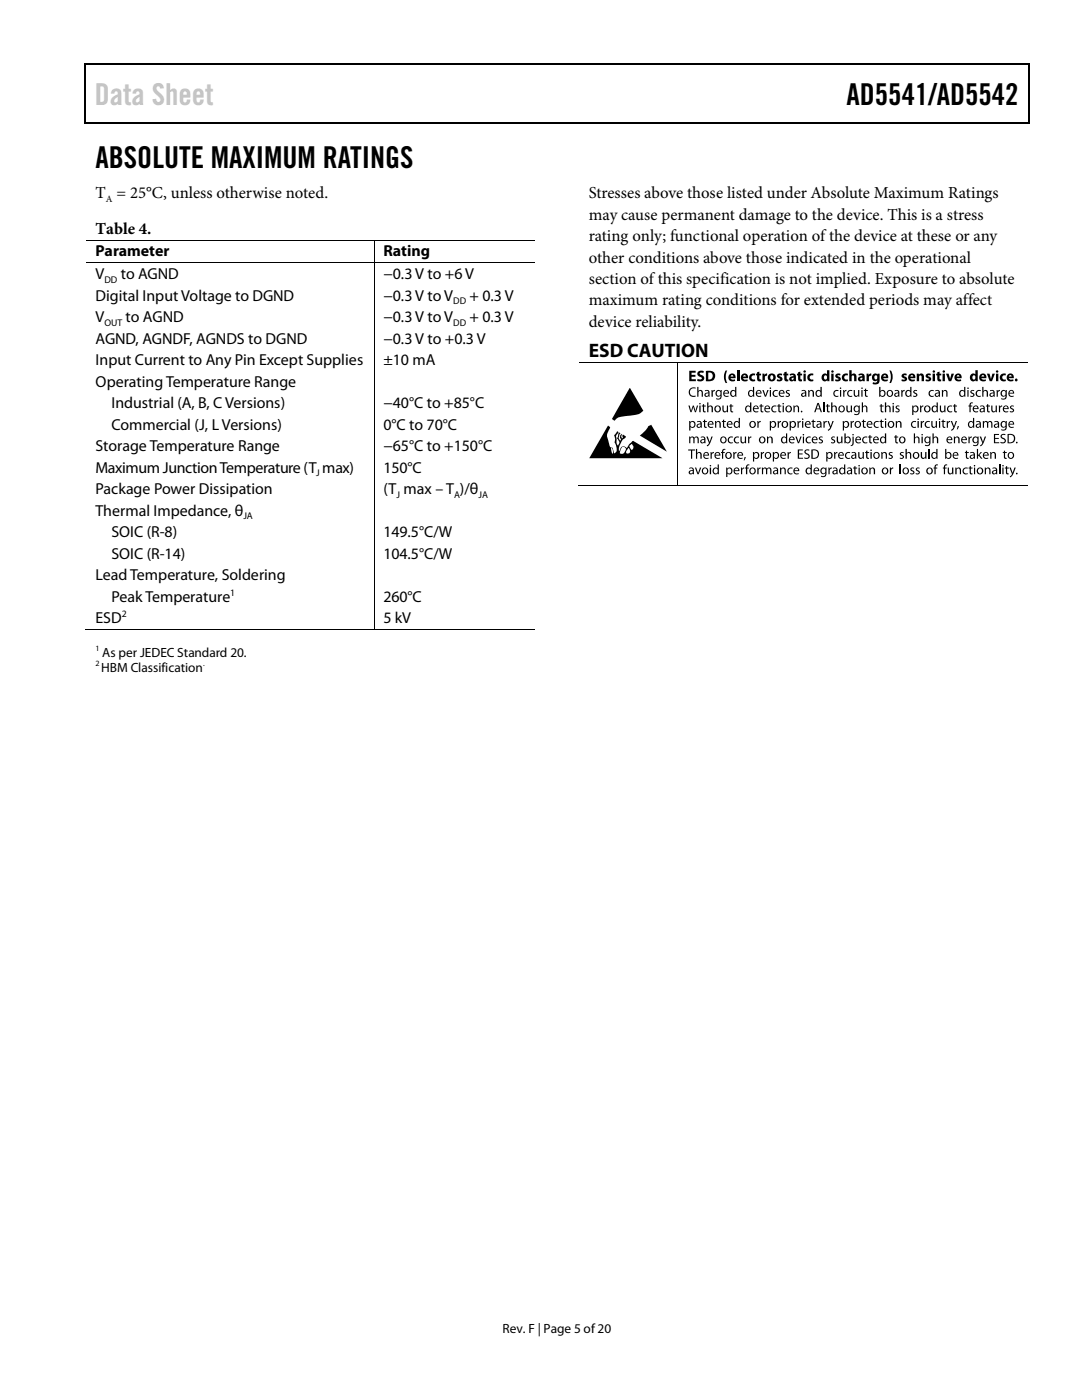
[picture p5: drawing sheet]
<svg xmlns="http://www.w3.org/2000/svg" width="216mm" height="279mm" viewBox="0 0 216 279" stroke-linecap="round" stroke-linejoin="round" font-family="sans-serif">
<defs><g id="words">
<text font-size="6" fill="#c1c1c1" x="18.9" y="20.9">Data Sheet</text>
<g font-size="6">
<text x="168.9" y="20.9">AD5541/AD5542</text>
<text x="19" y="33.6">ABSOLUTE MAXIMUM RATINGS</text>
</g>
<text font-size="3.9" x="117.5" y="71.3">ESD CAUTION</text>
<g font-size="3.3">
<text x="19" y="39.5">T = 25°C, unless otherwise noted.</text>
<text x="117.5" y="39.5">Stresses above those listed under Absolute Maximum Ratings</text>
<text x="19.1" y="46.7">Table 4.</text>
<text x="117.5" y="43.8">may cause permanent damage to the device. This is a stress</text>
<text x="117.5" y="48.1">rating only; functional operation of the device at these or any</text>
<text x="117.5" y="52.4">other conditions above those indicated in the operational</text>
<text x="117.5" y="56.7">section of this specification is not implied. Exposure to absolute</text>
<text x="117.5" y="61">maximum rating conditions for extended periods may affect</text>
<text x="117.5" y="65.2">device reliability.</text>
</g>
<g font-size="3.2">
<text x="19" y="51.2">Parameter</text>
<text x="76.5" y="51.2">Rating</text>
<text x="19" y="55.7">V</text>
<text x="19" y="60">Digital Input Voltage to DGND</text>
<text x="24.1" y="55.7">to AGND</text>
<text x="76.5" y="55.7">−0.3 V to +6 V</text>
<text x="76.5" y="60">−0.3 V to V</text>
<text x="93.7" y="60">+ 0.3 V</text>
<text x="19" y="64.3">V</text>
<text x="25.1" y="64.3">to AGND</text>
<text x="76.5" y="64.3">−0.3 V to V</text>
<text x="93.7" y="64.3">+ 0.3 V</text>
<text x="19" y="68.6">AGND, AGNDF, AGNDS to DGND</text>
<text x="76.5" y="68.6">−0.3 V to +0.3 V</text>
<text x="19" y="72.9">Input Current to Any Pin Except Supplies</text>
<text x="19" y="77.2">Operating Temperature Range</text>
<text x="76.5" y="72.9">±10 mA</text>
<text x="22.2" y="81.4">Industrial (A, B, C Versions)</text>
<text x="76.5" y="81.4">−40°C to +85°C</text>
<text x="22.2" y="85.8">Commercial (J, L Versions)</text>
<text x="76.5" y="85.8">0°C to 70°C</text>
<text x="19" y="90">Storage Temperature Range</text>
<text x="19" y="94.4">Maximum Junction Temperature (T max)</text>
<text x="76.5" y="94.4">150°C</text>
<text x="76.5" y="90">−65°C to +150°C</text>
<text x="19" y="98.6">Package Power Dissipation</text>
<text x="76.5" y="98.6">(T max – T )/θ</text>
<text x="19" y="103">Thermal Impedance, θ</text>
<text x="22.2" y="107.2">SOIC (R-8)</text>
<text x="76.5" y="107.2">149.5°C/W</text>
<text x="22.2" y="111.5">SOIC (R-14)</text>
<text x="76.5" y="111.5">104.5°C/W</text>
<text x="19" y="115.8">Lead Temperature, Soldering</text>
<text x="19" y="124.4">ESD</text>
<text x="22.2" y="120.1">Peak Temperature</text>
<text x="76.5" y="124.4">5 kV</text>
<text x="76.5" y="120.1">260°C</text>
</g>
<g font-size="2.7">
<text x="20.4" y="131">As per JEDEC Standard 20.</text>
<text x="20.2" y="134">HBM Classification</text>
<text x="100.3" y="266">Rev. F | Page 5 of20</text>
</g>
<g font-size="1.9">
<text x="21.1" y="40.3">A</text>
<text x="20.8" y="56.4">DD</text>
<text x="20.8" y="65">OUT</text>
<text x="90.4" y="60.7">DD</text>
<text x="90.4" y="65">DD</text>
<text x="63.1" y="95.1">J</text>
<text x="79.1" y="99.4">J</text>
<text x="90.6" y="99.4">A</text>
<text x="95.5" y="99.4">JA</text>
<text x="48.6" y="103.7">JA</text>
<text x="45.9" y="118.9">1</text>
<text x="24.3" y="123.2">2</text>
</g>
<g font-size="1.6">
<text x="19" y="130">1</text>
<text x="19" y="133">2</text>
<text x="40.5" y="133">.</text>
</g>
</g></defs>
<g fill="#000">
<path d="M16.9 12.7h.2v1h-.2zM16.9 12.7h.2v.3h-.2zM82.5 12.7h.3v.3h-.3zM205.1 12.7h.3v1h-.3zM205.1 12.7h.3v.3h-.3zM16.9 24.4h.2v.2h-.2zM82.3 24.4h.2v.2h-.2zM205.1 24.4h.3v.2h-.3zM74.5 47.8h.2v.2h-.2zM74.5 52.4h.2v.1h-.2zM135.2 72.3h.1v.1h-.1zM137.5 74h1.3v.4h-.8v.4h.8v.4h-.8v.5h.9v.4h-1.4z"/>
<path d="M137.7 77.6l.7-.3 .4 .1v.2a.76 .76 0 0 0-1.1 .7 .76 .76 0 0 0 1.1 .6v.2a.98 .98 0 0 1-1.2-.3 .98 .98 0 0 1 .1-1.2zM139.1 77.2h.3v.9l.4-.3 .4 .2 .1 1.2h-.3v-1l-.3-.2-.3 .3v.9h-.3zM139.3 74.1l.6-.1 .5 .1-.1 .3h-.6l-.1 .2 .2 .2a.72 .72 0 0 1 .7 .8 .72 .72 0 0 1-1 .5l-.4-.1 .1-.4 .7 .1 .2-.2-.2-.2a.69 .69 0 0 1-.7-.4 .69 .69 0 0 1 .1-.8zM142 77.8h.2v.3l.4-.3v.3h-.2l-.2 .3v.8h-.2zM144.8 73.9h.3a2.73 2.73 0 0 0 0 2.5 .71 .71 0 0 1-.6-.8v-.8zM147.1 73.9h.4v2.2h-.4zM149.7 74.8l.8-.3 .2 .1-.1 .3a.44 .44 0 0 0-.7 .4 .44 .44 0 0 0 .7 .4l.1 .3a.82 .82 0 0 1-1.1-.2 .82 .82 0 0 1 .1-1zM151.1 74.3l.4-.1v.4h.4v.3h-.4l.1 .8h.3v.4h-.5l-.3-.2v-1h-.2v-.3h.2zM152.1 74.6h.4l.1 .3 .2-.3h.3v.4h-.3l-.2 .2v.9h-.5zM152.1 77.8h.3l.3 1.1 .4-1.1h.3l-.5 1.4h-.3zM155.2 74.7l.5-.2 .4 .1-.1 .3h-.5v.2a.56 .56 0 0 1 .6 .7 .56 .56 0 0 1-.8 .3l-.3-.1 .1-.3 .4 .1 .2-.1-.5-.3a.43 .43 0 0 1 0-.7zM154.3 78l.6-.2 .3 .1v.2a.51 .51 0 0 0-.8 .4 .51 .51 0 0 0 .8 .5v.1a.71 .71 0 0 1-.9-.1 .71 .71 0 0 1 0-1z"/>
<path d="M156.9 78l.3-.2 .4 .1-.1 .2-.4-.1v.3l.2 .1a.41 .41 0 0 1 .3 .3 .41 .41 0 0 1-.2 .5l-.6-.1v-.2l.5 .1v-.3l-.2-.1a.4 .4 0 0 1-.2-.6zM156.5 74.3l.5-.1v.4h.3v.3h-.3v.8h.3v.4h-.5l-.2-.2-.1-1h-.2v-.3h.2zM159.3 74.3l.4-.1v.4h.3v.3h-.3v.8h.3v.4h-.5l-.2-.2v-1h-.3v-.3h.3zM161.3 77.8h.2v.3l.1-.1a.49 .49 0 0 1 .7 0l.1 1.2h-.2l-.1-1-.2-.2-.4 .3v.9h-.2zM161.3 74.8l.8-.3 .2 .1-.1 .3a.45 .45 0 0 0-.6 .4 .45 .45 0 0 0 .6 .4l.1 .3a.82 .82 0 0 1-1-.2 .82 .82 0 0 1 0-1zM166.8 74.7l.5-.2 .4 .1-.1 .3h-.4v.2a.56 .56 0 0 1 .6 .7 .56 .56 0 0 1-.9 .3l-.3-.1 .1-.3 .4 .1 .2-.1-.5-.3a.43 .43 0 0 1 0-.7zM166.5 78l.5-.2 .3 .1v.2a.51 .51 0 0 0-.8 .4 .51 .51 0 0 0 .8 .5v.1a.7 .7 0 0 1-.9-.1 .7 .7 0 0 1 .1-1zM168.2 77.8h.2l.1 .3 .4-.3v.3h-.2l-.2 .3v.8h-.2zM168.2 74.8l.8-.3 .2 .1-.1 .3a.45 .45 0 0 0-.7 .4 .45 .45 0 0 0 .7 .4l.1 .3a.82 .82 0 0 1-1-.2 .82 .82 0 0 1 0-1zM169.5 73.9h.4v.8a.55 .55 0 0 1 .7-.1 .55 .55 0 0 1 .3 .6v.9h-.5v-1l-.2-.2-.3 .2v1h-.4zM169.2 78l.5-.2 .4 .1-.1 .2a.51 .51 0 0 0-.7 .4 .51 .51 0 0 0 .7 .5l.1 .1a.7 .7 0 0 1-1-.1 .7 .7 0 0 1 .1-1zM170.3 77.8h.3v1l.3 .2 .3-.3v-.9h.3v1.4h-.2v-.2l-.1 .1a.46 .46 0 0 1-.8-.1z"/>
<path d="M172.6 77.6l.2-.1v.3h.4v.2h-.4l.1 .9 .2 .1v.2h-.3l-.2-.2v-1h-.2v-.2h.2zM172.9 74.6h.4v.3l.3-.3h.3v.4h-.3l-.2 .3v.8h-.5zM177.5 73.9a.71 .71 0 0 1 .6 .9v.8a.71 .71 0 0 1-.6 .8 2.73 2.73 0 0 0 0-2.5zM179.8 77.8h.3v.3l.4-.3v.3h-.2l-.2 .3v.8h-.3zM180.1 74.7l.4-.2 .4 .1v.3h-.5v.2a.53 .53 0 0 1 .6 .5 .53 .53 0 0 1-.7 .5l-.4-.1 .1-.3 .3 .1 .3-.1-.5-.3a.42 .42 0 0 1 0-.7zM182.3 78l.4-.2 .3 .1-.1 .2-.4-.1v.3l.2 .1a.41 .41 0 0 1 .3 .3 .41 .41 0 0 1-.2 .5l-.6-.1v-.2l.6 .1v-.3l-.2-.1a.39 .39 0 0 1-.3-.6zM182.9 74.6h.4l.1 .2 .1-.1a.55 .55 0 0 1 .6-.1 .55 .55 0 0 1 .3 .6v.9h-.5v-1l-.2-.2-.3 .3v.9h-.5zM184.9 74.7l.4-.2 .4 .1v.3h-.5v.2a.53 .53 0 0 1 .6 .5 .53 .53 0 0 1-.7 .5l-.4-.1 .1-.3 .3 .1 .3-.1-.5-.3a.42 .42 0 0 1 0-.7zM185.5 78l.5-.2 .3 .1v.2a.51 .51 0 0 0-.8 .4 .51 .51 0 0 0 .8 .5v.1a.71 .71 0 0 1-.9-.1 .71 .71 0 0 1 .1-1zM187 74.3l.5-.1v.4h.3v.3h-.3v.8h.3v.4h-.5l-.2-.2-.1-1h-.2v-.3h.2zM187.9 77.8h.2l.1 .3 .1-.1a.48 .48 0 0 1 .7 0l.1 1.2h-.3v-1l-.3-.2-.3 .3v.9h-.3zM188.8 74.6h.5l.3 1 .3-1h.5l-.6 1.5h-.5z"/>
<path d="M193.7 78l.4-.2 .3 .1-.1 .2-.4-.1v.3l.2 .1a.41 .41 0 0 1 .3 .3 .41 .41 0 0 1-.2 .5l-.6-.1v-.2l.6 .1v-.3l-.2-.1a.39 .39 0 0 1-.3-.6zM194.9 78l.5-.2 .3 .1v.2a.51 .51 0 0 0-.8 .4 .51 .51 0 0 0 .8 .5v.1a.71 .71 0 0 1-.9-.1 .71 .71 0 0 1 .1-1zM196 77.2h.2v.9l.5-.3 .4 .2v1.2h-.2v-1l-.3-.2-.4 .3v.9h-.2zM196.9 74.6h.5l.3 1 .3-1h.5l-.6 1.5h-.4zM198.8 77.8h.3v.3l.4-.3v.3l-.4 .3v.8h-.2zM199.7 74.8l.3-.2 .6-.1 .1 .1v.3a.44 .44 0 0 0-.7 .4 .44 .44 0 0 0 .7 .4v.3a.82 .82 0 0 1-1-.2 .82 .82 0 0 1 0-1zM125.7 77.4l2.7 4.6-.3 .2a3.7 3.7 0 0 1-2.7 .8h-.6a2.23 2.23 0 0 0-2.2 1l-.5-.4zM129.3 85.1l.6-.3 3.2 5.3-5.4-3.2 1.1-1zM135.2 96.8h.1v.1h-.1zM137.5 87.1h.2v.2l.3-.2h.3l.2 .3 .3-.3h.4l.2 .6v.8h-.2v-1l-.3-.2-.3 .3v.9h-.2l-.1-1-.2-.2-.3 .2v1h-.3zM137.4 80.9h.2l.3 1.2 .3-1.2h.2l.4 1.2 .3-1.2h.2l-.4 1.4h-.2l-.4-1.1-.3 1.1h-.2zM137.3 89.7h1.4v.2h-.6v1.6h-.2v-1.6h-.6z"/>
<path d="M138.9 89.6h.2v.8l.4-.2 .4 .2 .1 1.1h-.2l-.1-.9-.2-.2-.4 .3v.8h-.2zM138.7 93.3h.2l.4 1.1 .4-1.1h.2l-.5 1.3h-.2zM140.3 80.7l.2-.1v.3h.3v.2h-.3v.9l.3 .1-.1 .2h-.3l-.1-.2v-1h-.3v-.2h.3zM140.5 83.8l.2-.1v.3h.3v.2h-.3v.9l.3 .1-.1 .2h-.2l-.2-.3v-.9h-.2v-.2h.2zM141.1 80.3h.2v.8l.5-.2 .4 .2 .1 1.2h-.3v-1l-.3-.2-.3 .3-.1 .9h-.2zM140.9 87.1h.3l.4 1.1 .4-1.1h.2l-.7 1.6-.4 .4-.1-.2 .5-.5zM141.8 90.2h.2v.3l.4-.3v.2l-.2 .1-.2 .2v.8h-.2zM142.7 84h.2v.3l.1-.2a.49 .49 0 0 1 .7 .1l.1 1.2h-.2l-.1-1-.2-.2-.4 .3v.9h-.2zM144.2 89.7l.6-.1-.1 .2h-.3l-.1 .2v.2h.3v.2h-.3v1.1h-.2v-1.1h-.2v-.2h.2zM144.3 83.8l.2-.1v.3h.3v.2h-.3v.9l.3 .1v.2h-.2a.35 .35 0 0 1-.3-.4v-.8h-.3v-.2h.3zM144.1 80.9h.3v1l.3 .2 .3-.2v-1h.3v1.4h-.2v-.2l-.1 .1a.47 .47 0 0 1-.8-.1zM145.7 80.7l.3-.1v.3h.3v.2h-.3v.9l.3 .1v.2h-.4l-.2-.2v-1h-.2z"/>
<path d="M145.4 87.3l.5-.2 .4 .1-.1 .2a.51 .51 0 0 0-.8 .4 .51 .51 0 0 0 .8 .4v.2a.7 .7 0 0 1-.9-.2 .7 .7 0 0 1 .1-.9zM146.3 90.2h.2v.3l.5-.3v.2l-.4 .3v.8h-.3zM146.6 87.3l.5-.2 .4 .1-.1 .2a.51 .51 0 0 0-.7 .4 .51 .51 0 0 0 .7 .4l.1 .2a.71 .71 0 0 1-1-.2 .71 .71 0 0 1 .1-.9zM147.8 93.3h.2l.1 .3 .4-.3v.2l-.2 .1-.2 .2v.8h-.2zM148.5 91.2h.3l-.2 .7h-.2zM149 92.8l.5-.1v.2h-.3l-.1 .2v.2h.3v.2h-.3v1.1h-.3v-1.1h-.1v-.2h.1zM147.7 87.1h.3v1l.3 .2 .3-.2v-1h.3v1.4h-.2v-.3l-.1 .2a.47 .47 0 0 1-.8-.1zM149.3 87.1h.2v.3l.4-.3v.2l-.2 .1-.2 .2v.9h-.2zM151.1 93.3h.2v.3l.2-.3h.3v.2l-.3 .1-.1 .2v.8h-.3zM151.1 84h.2v.3l.5-.3v.2l-.2 .1-.2 .3v.8h-.3zM151.8 90.2h.2v.3l.5-.3v.2l-.4 .3v.8h-.3zM151.8 80.7l.2-.1v.3h.3v.2h-.3v.9l.3 .1v.2h-.2a.35 .35 0 0 1-.3-.4v-.8h-.3v-.2h.3z"/>
<path d="M152 93.3h.2v.2l.3-.2h.3l.2 .2 .3-.2h.4l.2 .6v.7h-.2v-.9l-.3-.2-.3 .2v.9h-.2l-.1-.9-.2-.2-.3 .3v.8h-.3zM153 87.1h.2l.1 .3 .1-.2a.5 .5 0 0 1 .7 .1l.1 1.2h-.3v-1l-.3-.2-.3 .3v.9h-.3zM154.1 81.1l.5-.2 .3 .1v.2a.51 .51 0 0 0-.8 .4 .51 .51 0 0 0 .8 .5v.1a.7 .7 0 0 1-.9-.2 .7 .7 0 0 1 .1-.9zM155.2 84h.2v.3l.2-.3h.2v.2l-.2 .1-.2 .3v.8h-.2zM155.3 80.7l.2-.1v.3h.4v.2h-.4l.1 .9 .3 .1-.1 .2h-.3l-.2-.2v-1h-.2v-.2h.2zM155.7 93.3h.2v.2l.1-.1a.49 .49 0 0 1 .7 .1l.1 1.1h-.2l-.1-.9-.3-.2-.3 .2v.9h-.2zM157.1 90.2h.3v.3l.4-.3v.2l-.2 .1-.2 .2v.8h-.2zM157.3 93.5l.5-.2 .4 .1-.1 .1a.51 .51 0 0 0-.8 .5 .51 .51 0 0 0 .8 .4v.2a.7 .7 0 0 1-.9-.2 .7 .7 0 0 1 .1-.9zM158.3 80.9h.2v.3l.1-.2a.48 .48 0 0 1 .8 .1v1.2h-.2v-1l-.3-.2-.3 .3v.9h-.3zM158.7 87.1h.3l.3 1.1 .4-1.1h.3l-.6 1.4h-.2zM159.1 84h.2l.1 .3 .4-.3v.2l-.2 .1-.2 .2v.9h-.3zM159.8 82h.3v.3h-.3z"/>
<path d="M159.2 89.7h1v.2h-.8v.6h.8v.2h-.8v.7h.8v.1h-1zM160.6 89.9a.8 .8 0 0 1 .9-.1l-.1 .2-.5-.1a.27 .27 0 0 0-.2 .3 .27 .27 0 0 0 .2 .2 .64 .64 0 0 1 .6 .9 .64 .64 0 0 1-1 .2v-.2a.39 .39 0 0 0 .7 0 .39 .39 0 0 0-.2-.6 .54 .54 0 0 1-.4-.8zM160.9 87.3l.6-.2 .3 .1-.1 .2a.51 .51 0 0 0-.7 .4 .51 .51 0 0 0 .7 .4l.1 .2a.71 .71 0 0 1-.9-.2 .71 .71 0 0 1 0-.9zM162.1 83.8l.3-.1v.3h.3v.2h-.3v.9l.3 .1-.1 .2h-.3l-.1-.3-.1-.9h-.2v-.2h.2zM163.4 87.3l.4-.2 .4 .1-.1 .2-.4-.1v.3l.2 .1a.4 .4 0 0 1 .3 .3 .4 .4 0 0 1-.2 .4h-.7l.1-.2h.5v-.2l-.2-.1a.4 .4 0 0 1-.3-.6zM164.3 80.3h.2v2h-.2zM164.3 84h.2v.3l.5-.3v.2l-.3 .1-.1 .2v.9h-.3zM165 80.7l.2-.1v.3h.4v.2h-.4l.1 .9 .3 .1v.2h-.4l-.2-.2v-1h-.2v-.2h.2zM165.3 93.3h.2v.3l.2-.3h.3v.2l-.3 .1-.2 .3v.7h-.2zM165.1 84h.3l.4 1.1 .3-1.1h.3l-.7 1.6-.5 .4v-.2a.45 .45 0 0 0 .4-.5zM165.8 80.3h.3v.8l.4-.2 .4 .2 .1 1.2h-.3v-1l-.3-.2-.3 .3v.9h-.3zM165.9 87.3l.4-.2 .3 .1v.2l-.5-.1v.3l.2 .1a.41 .41 0 0 1 .4 .3 .41 .41 0 0 1-.3 .4h-.6l.1-.2h.5v-.2l-.2-.1a.4 .4 0 0 1-.3-.6z"/>
<path d="M166.4 90.2h.2l.1 .3 .4-.3v.2l-.2 .1-.2 .2v.8h-.3zM167 87.1h.2v1l.3 .2 .3-.3v-.9h.3v1.4h-.2v-.3l-.1 .2a.47 .47 0 0 1-.8-.1zM168.8 90.4l.5-.2 .4 .1-.1 .2a.51 .51 0 0 0-.8 .4 .51 .51 0 0 0 .8 .4l.1 .2a.71 .71 0 0 1-1-.2 .71 .71 0 0 1 .1-.9zM169.7 84h.2l.1 .3 .4-.3v.2l-.2 .1-.2 .2v.9h-.3zM168.9 80.9h.2l.1 1 .2 .2 .4-.3v-.9h.2v1.4h-.2v-.2l-.1 .1a.47 .47 0 0 1-.7-.1zM170.5 93.1l.2-.1v.3h.3v.2h-.3v.9l.3 .1-.1 .2h-.2l-.2-.3v-.9h-.3v-.2h.3zM172 80.3h.2v.8l.4-.2 .4 .2 .1 1.2h-.3v-1l-.3-.2-.3 .3v.9h-.2zM171.3 90.2h.2v1l.3 .2 .3-.3v-.9h.3v1.3h-.2v-.2l-.1 .1a.46 .46 0 0 1-.8 0zM172.2 83.8l.2-.1v.3h.4v.2h-.4l.1 .9 .2 .1 .1 .2h-.3a.35 .35 0 0 1-.3-.4v-.8h-.2v-.2h.2zM172.2 87.3l.5-.2 .4 .1-.1 .2a.51 .51 0 0 0-.7 .4 .51 .51 0 0 0 .7 .4l.1 .2a.71 .71 0 0 1-.9-.2 .71 .71 0 0 1 0-.9zM172.8 90l.3-.1v.3h.3v.2h-.3v.9l.3 .1v.1l-.4 .1-.1-.3-.1-.9h-.2zM173.4 93.3h.3v.2l.1-.1a.5 .5 0 0 1 .7 .1l.1 1.1h-.2l-.1-.9-.2-.2-.4 .3v.8h-.2z"/>
<path d="M173.4 86.9l.3-.1v.3h.3v.2h-.3v.9l.3 .1-.1 .2h-.3l-.1-.3-.1-.9h-.2v-.2h.2zM174.5 84.2l.5-.2 .4 .1-.1 .2a.51 .51 0 0 0-.8 .4 .51 .51 0 0 0 .8 .4v.2a.7 .7 0 0 1-.9-.2 .7 .7 0 0 1 .1-.9zM175.8 90.2h.3v.3l.1-.2a.48 .48 0 0 1 .7 .1l.1 1.1h-.3v-.9l-.3-.2-.3 .3v.8h-.2zM175.7 80.7l.2-.1v.3h.4v.2h-.4l.1 .9 .3 .1v.2h-.4l-.2-.2v-1h-.2zM175.7 83.8l.3-.1v.3h.3v.2h-.3v.9l.3 .1-.1 .2h-.3l-.2-.3v-.9h-.2v-.2h.2zM176.6 80.3h.2v.8l.4-.2 .4 .2 .1 1.2h-.2l-.1-1-.2-.2-.4 .3v.9h-.2zM177.4 90.4l.4-.2 .3 .1v.2l-.5-.1v.3l.2 .1a.41 .41 0 0 1 .4 .3 .41 .41 0 0 1-.3 .4h-.6v-.2l.4 .1 .2-.2-.5-.5zM177.6 93.3h.2v.3l.4-.3v.2l-.2 .1-.2 .2v.8h-.2zM178.8 81.1l.4-.2 .3 .1-.1 .2-.4-.1v.3l.2 .1a.41 .41 0 0 1 .3 .3 .41 .41 0 0 1-.2 .5l-.6-.1v-.2l.5 .1v-.3l-.2-.1a.4 .4 0 0 1-.2-.6zM178.7 84h.2l.1 .3 .1-.2a.5 .5 0 0 1 .7 .1l.1 1.2h-.3v-1l-.3-.2-.3 .3v.9h-.3zM178.6 86.9l.3-.1v.3h.3v.2h-.3v.9l.3 .1-.1 .2h-.3l-.1-.3-.1-.9h-.2v-.2h.2zM179.5 92.7h.3v1.9h-.3z"/>
<path d="M179.6 90.4l.4-.2 .3 .1v.2l-.5-.1v.3l.2 .1a.41 .41 0 0 1 .4 .3 .41 .41 0 0 1-.2 .4h-.7l.1-.2 .3 .1 .2-.2-.5-.5zM180.7 89.6h.2v.8l.5-.2 .3 .2 .1 1.1h-.2v-.9l-.3-.2-.4 .2v.9h-.2zM181.7 93.5l.4-.2 .3 .1v.1h-.5v.3l.2 .1a.4 .4 0 0 1 .4 .3 .4 .4 0 0 1-.3 .4h-.6l.1-.2h.5v-.2l-.2-.1a.4 .4 0 0 1-.3-.6zM182.3 86.5h.3v.8l.4-.2 .4 .2 .1 1.2h-.3v-1l-.3-.2-.3 .3v.9h-.3zM182.8 93.5l.4-.2 .3 .1-.1 .1h-.4v.3l.2 .1a.41 .41 0 0 1 .3 .3 .41 .41 0 0 1-.2 .4h-.6l.1-.2h.5v-.2l-.2-.1a.4 .4 0 0 1-.3-.6zM182 84.2l.5-.2 .3 .1v.2a.51 .51 0 0 0-.8 .4 .51 .51 0 0 0 .8 .4v.2a.7 .7 0 0 1-.9-.2 .7 .7 0 0 1 .1-.9zM183.6 80.9h.2v.3l.4-.3v.2l-.2 .1-.2 .3v.8h-.2zM183.7 84h.2l.1 .3 .2-.3h.2v.2l-.2 .1-.2 .2v.9h-.3zM183.7 90.2h.3v1l.3 .2 .3-.3v-.9h.3v1.3h-.3v-.2l-.1 .1a.47 .47 0 0 1-.7 0zM185.3 89.6h.2v1.9h-.2zM184.7 84.2l.5-.2 .4 .1-.1 .2a.51 .51 0 0 0-.7 .4 .51 .51 0 0 0 .7 .4l.1 .2a.7 .7 0 0 1-1-.2 .7 .7 0 0 1 .1-.9zM186.1 86.5h.2v.8l.4-.2 .4 .2 .1 1.2h-.2l-.1-1-.2-.2-.4 .3v.9h-.2z"/>
<path d="M186.6 92.8l.5-.1v.2h-.3l-.1 .2v.2h.3v.2h-.3v1.1h-.2v-1.1h-.2v-.2h.2zM185.8 84h.3v1l.3 .2 .3-.2v-1h.3v1.4h-.2l-.1-.3-.1 .2a.46 .46 0 0 1-.7-.1zM188.1 83.8l.2-.1v.3h.3v.2h-.3v.9l.3 .1v.2h-.3l-.2-.3v-.9h-.2zM188.5 92.8l.5-.1v.2h-.3l-.1 .2v.2h.3v.2h-.3v1.1h-.3v-1.1h-.2v-.2h.2zM187.5 80.9h.3v1l.3 .2 .3-.3v-.9h.3v1.4h-.3v-.2l-.1 .1a.46 .46 0 0 1-.7-.1zM188.9 84h.2v.3l.5-.3v.2l-.3 .1-.1 .2v.9h-.3zM189.7 84h.3l.4 1.1 .3-1.1h.3l-.7 1.6-.5 .4v-.2a.45 .45 0 0 0 .4-.5zM189.2 81.1l.5-.2 .3 .1-.1 .2a.51 .51 0 0 0-.7 .4 .51 .51 0 0 0 .8 .5v.1a.71 .71 0 0 1-.9-.1 .71 .71 0 0 1 .1-1zM189.1 93.3h.2l.1 1 .2 .2 .4-.3v-.9h.2v1.3h-.2v-.2l-.1 .1a.46 .46 0 0 1-.7 0zM190.3 87.1h.2l.1 .3 .1-.2a.49 .49 0 0 1 .7 .1l.1 1.2h-.3v-1l-.3-.2-.3 .3v.9h-.3zM190.4 80.7l.2-.1v.3h.4v.2h-.4l.1 .9 .2 .1 .1 .2h-.3a.35 .35 0 0 1-.3-.4v-.8h-.2v-.2h.2zM190.6 93.3h.2l.1 .2v-.1a.48 .48 0 0 1 .8 .1l.1 1.1h-.3v-.9l-.3-.2-.3 .2v.9h-.3z"/>
<path d="M191.1 85h.2l-.2 .7h-.2zM192.7 90l.3-.1v.3h.3v.2h-.3v.9l.3 .1v.1l-.4 .1-.2-.3v-.9h-.2zM192.3 93.5l.5-.2 .3 .1v.1a.51 .51 0 0 0-.8 .5 .51 .51 0 0 0 .8 .4v.2a.71 .71 0 0 1-.9-.2 .71 .71 0 0 1 .1-.9zM193.2 87.1h.2l.1 .3 .4-.3v.2l-.2 .1-.2 .2v.9h-.3zM193.6 80.4l.5-.1v.2h-.3l-.1 .2v.2h.3v.2h-.3v1.2h-.3v-1.2h-.2v-.2h.2zM193.5 93.1l.2-.1v.3h.4v.2h-.4l.1 .9 .2 .1 .1 .1-.3 .1a.35 .35 0 0 1-.3-.5v-.7h-.2v-.2h.2zM194.9 89.6h.3v1.2l.5-.6h.3l-.6 .6 .6 .7h-.3l-.4-.6-.1 .2v.4h-.3zM195.5 87.1h.3l.3 1.1 .4-1.1h.3l-.6 1.4-.6 .6v-.2l.4-.5zM196.1 84h.2v.2l.3-.2h.3l.2 .3 .3-.3 .4 .1 .2 .5v.8h-.2v-1l-.3-.2-.3 .3v.9h-.2l-.1-1-.2-.2-.3 .3-.1 .9h-.2zM196.5 93.3h.2v.2l.1-.1a.48 .48 0 0 1 .8 .1v1.1h-.2v-.9l-.3-.2-.3 .2-.1 .9h-.2zM197 80.7l.2-.1v.3h.3v.2h-.3v.9l.3 .1v.2h-.4l-.1-.2v-1h-.3v-.2h.3zM197.6 90.2h.2v.3l.1-.2a.5 .5 0 0 1 .8 .1v1.1h-.2v-.9l-.3-.2-.4 .3v.8h-.2z"/>
<path d="M197.8 80.9h.2l.1 1 .2 .2 .4-.3v-.9h.2v1.4h-.2v-.2l-.1 .1a.46 .46 0 0 1-.7-.1zM198.3 86.6h1v.2h-.7v.6h.7v.2h-.7v.7h.8v.2h-1.1zM199.3 80.9h.2v.3l.5-.3v.2l-.3 .1-.1 .3v.8h-.3zM199.4 92.7h.2v1.9h-.2zM199.7 86.8a.77 .77 0 0 1 .9-.1v.2l-.4-.1-.3 .1 .1 .4a.64 .64 0 0 1 .7 .9 .64 .64 0 0 1-1.1 .2l.1-.2a.39 .39 0 0 0 .6 0 .39 .39 0 0 0-.2-.6 .53 .53 0 0 1-.4-.8zM200.3 90l.2-.1v.3h.4v.2h-.4l.1 .9 .3 .1-.1 .2h-.3l-.2-.3v-.9h-.2v-.2h.2zM200.7 93.1l.3-.1v.3h.3v.2h-.3v.9l.3 .1v.1l-.4 .1-.2-.3v-.9h-.2v-.2h.2zM201.6 81.1l.4-.2 .3 .1v.2l-.5-.1v.3l.2 .1a.41 .41 0 0 1 .3 .3 .41 .41 0 0 1-.2 .5l-.6-.1v-.2l.4 .1 .2-.2-.5-.5zM201.4 93.3h.3l.4 1.1 .3-1.1h.3l-.5 1.4-.6 .6-.1-.2 .4-.5zM202.8 88.2h.2v.2h-.2zM202.8 94.4h.2v.2h-.2zM74.5 125.6h.2v.2h-.2z"/>
<path d="M140.9 74a1.51 1.51 0 0 1 1.8 .7 1.24 1.24 0 0 1-1.7 1.4h-.1zM141.3 74.4v1.3a.71 .71 0 0 0 .9-.7 .71 .71 0 0 0-.9-.6z"/>
<path d="M140.6 77.9h.2a.57 .57 0 0 1 .8 .5v.8h-.2v-.2a.43 .43 0 0 1-.7 .1 .43 .43 0 0 1 .1-.6l.5-.2v-.1a.41 .41 0 0 0-.6-.1zM140.9 78.6v.4h.3l.1-.2v-.3z"/>
<path d="M143 78a.52 .52 0 0 1 .8 .1v-.3h.2v.4a1.65 1.65 0 0 1-.2 1.4l-.5 .2-.4-.2v-.1h.2a.47 .47 0 0 0 .5 0 .47 .47 0 0 0 .2-.5 .63 .63 0 0 1-1-.1 .63 .63 0 0 1 .2-.9zM143.2 78.1a.49 .49 0 0 0-.2 .6 .49 .49 0 0 0 .5 .3 .48 .48 0 0 0 .3-.6 .48 .48 0 0 0-.6-.3z"/>
<path d="M144.5 78a.57 .57 0 0 1 .7-.1 .57 .57 0 0 1 .3 .6h-1l.3 .5h.6v.1a.73 .73 0 0 1-.9-.1 .73 .73 0 0 1 0-1zM144.7 78.1l-.2 .3h.7l-.1-.3z"/>
<path d="M145.5 74.8a.72 .72 0 0 1 .9-.2 .72 .72 0 0 1 .4 .9h-1a.54 .54 0 0 0 .8 .2l.1 .3a.86 .86 0 0 1-1.1-.1 .86 .86 0 0 1-.1-1.1zM145.9 74.9l-.1 .3h.5l-.1-.3z"/>
<path d="M145.9 78l.4-.2 .4 .2v-.8h.2l.1 2h-.3v-.2a.61 .61 0 0 1-.8 .1 .61 .61 0 0 1-.2-.9zM146.1 78.1a.5 .5 0 0 0-.2 .6 .5 .5 0 0 0 .6 .3l.1-.1a.49 .49 0 0 0 .1-.6 .49 .49 0 0 0-.6-.2z"/>
<path d="M148 74.8a.72 .72 0 0 1 .9-.2 .72 .72 0 0 1 .4 .9h-1l.2 .2h.6l.1 .3a.86 .86 0 0 1-1.1-.1 .86 .86 0 0 1-.1-1.1zM148.4 74.9l-.1 .3h.5l-.1-.3z"/>
<path d="M149.4 78l.4-.2 .4 .2v-.8h.3v2h-.2v-.2a.61 .61 0 0 1-.9 .1 .61 .61 0 0 1-.1-.9zM149.7 78.1a.5 .5 0 0 0-.2 .6 .5 .5 0 0 0 .5 .3 .5 .5 0 0 0 .2-.6 .5 .5 0 0 0-.5-.3z"/>
<path d="M151 78a.57 .57 0 0 1 .7-.1 .57 .57 0 0 1 .3 .6h-1l.3 .5h.6v.1a.73 .73 0 0 1-.9-.1 .73 .73 0 0 1 0-1zM151.2 78.1l-.2 .3h.7l-.1-.3z"/>
<path d="M153.6 77.4h.2v.2h-.2zM153.6 77.8h.2v1.4h-.2z"/>
<path d="M153.2 75.3a.81 .81 0 0 1 1.6 0 .81 .81 0 0 1-1.6 0zM153.8 74.9l-.1 .2a.47 .47 0 0 0 .3 .7 .43 .43 0 0 0 .3-.5 .43 .43 0 0 0-.5-.4z"/>
<path d="M155.5 78a.57 .57 0 0 1 .8-.1 .57 .57 0 0 1 .2 .6h-.9l.2 .5h.6l.1 .1a.73 .73 0 0 1-1-.1 .73 .73 0 0 1 0-1zM155.8 78.1l-.2 .3h.7l-.1-.3z"/>
<path d="M157.6 74.7l.3-.1a.65 .65 0 0 1 .9 .6l.1 .9h-.5v-.2a.5 .5 0 0 1-.7 .1 .5 .5 0 0 1 0-.8l.6-.2-.2-.1-.4 .1zM158 75.5l-.1 .1 .2 .2 .3-.2v-.2z"/>
<path d="M160.4 74h.3v.3h-.3zM160.3 74.6h.5v1.5h-.5z"/>
<path d="M159.9 77.9l.5-.1 .4 .3 .1 1.1h-.2v-.2a.43 .43 0 0 1-.7 .1 .43 .43 0 0 1 0-.6l.7-.2-.1-.1a.42 .42 0 0 0-.6-.1zM160.2 78.6v.4l.4-.1 .1-.4z"/>
<path d="M162.9 78l.4-.2 .4 .2v-.8h.3v2h-.2l-.1-.2a.61 .61 0 0 1-.8 .1 .61 .61 0 0 1-.1-.9zM163.1 78.1a.5 .5 0 0 0-.1 .6 .5 .5 0 0 0 .5 .3 .5 .5 0 0 0 .2-.6 .5 .5 0 0 0-.6-.3z"/>
<path d="M164.1 74.7l.5-.2 .4 .2v-.8h.5v2.2h-.4v-.2a.69 .69 0 0 1-1 .1 .69 .69 0 0 1-.1-1zM164.5 75a.41 .41 0 0 0-.1 .5 .41 .41 0 0 0 .5 .2 .42 .42 0 0 0 .1-.5 .42 .42 0 0 0-.5-.2z"/>
<path d="M165.9 74h.4v.3h-.4zM165.9 74.6h.4v1.5h-.4z"/>
<path d="M167.6 77.5a.15 .15 0 0 1 .3 0 .15 .15 0 0 1-.3 0zM167.6 77.8h.2v1.4h-.2z"/>
<path d="M171.9 77.4h.2v.2h-.2zM171.9 77.8h.2v1.4h-.2z"/>
<path d="M171.3 74.7l.3-.1a.66 .66 0 0 1 .9 .6l.1 .9h-.5v-.2a.52 .52 0 0 1-.9 0 .52 .52 0 0 1 .5-.8l.3-.1-.2-.1-.4 .1zM171.7 75.5v.2l.1 .1 .3-.2v-.2z"/>
<path d="M175.4 77.2h.3v.9a.61 .61 0 0 1 .8-.1 .61 .61 0 0 1 .1 .8 .55 .55 0 0 1-.4 .4 .55 .55 0 0 1-.6-.2v.2h-.2zM175.8 78.1a.49 .49 0 0 0-.1 .7 .49 .49 0 0 0 .6 .2 .5 .5 0 0 0 .2-.7 .5 .5 0 0 0-.6-.3z"/>
<path d="M174.2 74.8a.58 .58 0 0 1 .9-.1v-.1h.4v.4a1.74 1.74 0 0 1-.2 1.6l-.6 .1-.6-.1 .1-.4 .3 .2a.41 .41 0 0 0 .4-.1 .41 .41 0 0 0 .1-.4 .67 .67 0 0 1-.9 0 .67 .67 0 0 1-.1-.9zM174.6 74.9l-.1 .2a.44 .44 0 0 0 .3 .6 .4 .4 0 0 0 .3-.4 .4 .4 0 0 0-.5-.4z"/>
<path d="M176 74.8a.71 .71 0 0 1 .9-.2 .71 .71 0 0 1 .3 .9h-1a.54 .54 0 0 0 .9 .2l.1 .3a.86 .86 0 0 1-1.2-.1 .86 .86 0 0 1 0-1.1zM176.4 74.9l-.2 .3h.6l-.1-.3z"/>
<path d="M176.9 78.5a.68 .68 0 0 1 1.3 0 .68 .68 0 0 1-1.3 0zM177.3 78.1a.5 .5 0 0 0-.1 .6 .5 .5 0 0 0 .6 .3 .5 .5 0 0 0 .2-.7 .5 .5 0 0 0-.7-.2z"/>
<path d="M178.5 77.9l.4-.1 .5 .3 .1 1.1h-.2l-.1-.2a.43 .43 0 0 1-.6 .1 .43 .43 0 0 1 0-.6l.6-.2v-.1a.4 .4 0 0 0-.6-.1zM178.7 78.6v.4h.3l.2-.2v-.3z"/>
<path d="M181.4 74.8a.71 .71 0 0 1 .9-.2 .71 .71 0 0 1 .3 .9h-.9a.54 .54 0 0 0 .8 .2l.1 .3a.86 .86 0 0 1-1.1-.1 .86 .86 0 0 1-.1-1.1zM181.8 74.9l-.1 .3h.5l-.1-.3z"/>
<path d="M180.8 78l.4-.2 .4 .2v-.8h.3v2h-.2v-.2a.61 .61 0 0 1-.9 .1 .61 .61 0 0 1-.1-.9zM181.1 78.1a.5 .5 0 0 0-.2 .6 .5 .5 0 0 0 .5 .3 .5 .5 0 0 0 .2-.6 .5 .5 0 0 0-.5-.3z"/>
<path d="M186.2 74h.3v.3h-.3zM186.1 74.6h.5v1.5h-.5z"/>
<path d="M186.6 77.9l.4-.1 .5 .3 .1 1.1h-.3v-.2a.43 .43 0 0 1-.6 .1 .43 .43 0 0 1 0-.6l.6-.2v-.1a.41 .41 0 0 0-.6-.1zM186.8 78.6v.4h.4l.1-.2v-.3z"/>
<path d="M188.1 74h.4v.3h-.4zM188.1 74.6h.4v1.5h-.4z"/>
<path d="M190.6 74.8a.72 .72 0 0 1 .9-.2 .72 .72 0 0 1 .4 .9h-1a.54 .54 0 0 0 .8 .2l.1 .3a.86 .86 0 0 1-1.1-.1 .86 .86 0 0 1-.1-1.1zM191 74.9l-.1 .3h.6l-.2-.3z"/>
<path d="M191.6 78l.4-.2 .4 .2v-.8h.2v2h-.2v-.2a.61 .61 0 0 1-.8 .1 .61 .61 0 0 1-.2-.9zM191.8 78.1a.5 .5 0 0 0-.2 .6 .5 .5 0 0 0 .6 .3 .5 .5 0 0 0 .2-.6 .5 .5 0 0 0-.6-.3z"/>
<path d="M193 77.4h.3v.2h-.3zM193 77.8h.3v1.4h-.3z"/>
<path d="M193.7 74.7l.5-.2 .4 .2v-.8h.5v2.2h-.4v-.2a.69 .69 0 0 1-1 .1 .69 .69 0 0 1-.1-1zM194.2 75l-.1 .1a.43 .43 0 0 0 .2 .7 .41 .41 0 0 0 .3-.5 .41 .41 0 0 0-.4-.3z"/>
<path d="M195.6 74.8a.71 .71 0 0 1 .9-.2 .71 .71 0 0 1 .3 .9h-1a.54 .54 0 0 0 .9 .2v.3a.86 .86 0 0 1-1.1-.1 .86 .86 0 0 1 0-1.1zM196 74.9l-.2 .3h.6l-.1-.3z"/>
<path d="M197.5 77.9l.5-.1 .4 .3 .1 1.1h-.2l-.1-.2a.43 .43 0 0 1-.6 .1 .43 .43 0 0 1 0-.6l.6-.2v-.1a.41 .41 0 0 0-.6-.1zM197.8 78.6l-.1 .4h.4l.1-.2v-.3z"/>
<path d="M198.8 74h.4v.3h-.4zM198.7 74.6h.5v1.5h-.5z"/>
<path d="M199.8 78a.51 .51 0 0 1 .9 .1v-.3h.2v.4a1.65 1.65 0 0 1-.2 1.4l-.5 .2-.4-.2v-.1h.6l.2-.5a.63 .63 0 0 1-.9-.1 .63 .63 0 0 1 .1-.9zM200.1 78.1a.49 .49 0 0 0-.2 .6 .49 .49 0 0 0 .5 .3 .49 .49 0 0 0 .2-.6 .49 .49 0 0 0-.5-.3z"/>
<path d="M201.1 74.8a.72 .72 0 0 1 .9-.2 .72 .72 0 0 1 .3 .9h-1l.2 .2h.7v.3a.86 .86 0 0 1-1.1-.1 .86 .86 0 0 1 0-1.1zM201.4 74.9l-.1 .3h.6l-.1-.3z"/>
<path d="M201.4 78a.57 .57 0 0 1 .7-.1 .57 .57 0 0 1 .3 .6h-1l.3 .5h.6v.1a.73 .73 0 0 1-1-.1 .73 .73 0 0 1 .1-1zM201.6 78.1l-.2 .3h.7l-.1-.3z"/>
<path d="M121.3 84.9l-3.7 6.5h14.6l-5.9-3.4-.7 .6-.5 .8-.2-.1a.71 .71 0 0 0-.8-.2 .71 .71 0 0 0-.4 .7l-.1 .3a2.83 2.83 0 0 1 1.2-2.8l.1-.2-.6-.4v.7l-.2 .1-.1-.3v-.6l-.2 .3-.1 .4 .2 .4-.1 .3-.2-.2a.65 .65 0 0 1 0-.9l.2-.4-.2-.2-.5 1.1 .2 .3a.7 .7 0 0 1-.1 1.2l-.1-.3-.1-1a.8 .8 0 0 1 .3-1.1l.1-.3-.3-.1-.6 .7 .2 .8-.1 .7 .4 .8a1.02 1.02 0 0 1-.5 1.4l-.3-1.2a.79 .79 0 0 1-.7-.9l-.1-.4a2.11 2.11 0 0 1 .3-2.5 .42 .42 0 0 0-.4-.6zM121.9 89.4h.2l.2 .4v.6l-.1 .2zM124.2 89.2a.58 .58 0 0 1 .7 .3 .58 .58 0 0 1-.3 .7 .6 .6 0 0 1-.9 .2l.1-.6zM125.3 89.4a.51 .51 0 0 1 .4 .8 .51 .51 0 0 1-.8 .2zM125.7 88.9l.3-.3a.68 .68 0 0 1 0 1.2l-.4-.7z"/>
<path d="M137.5 84h.2l.1 .3a.61 .61 0 0 1 .8-.2 .61 .61 0 0 1 .1 .9 .54 .54 0 0 1-.4 .4 .54 .54 0 0 1-.5-.2v.7h-.3zM137.9 84.3a.49 .49 0 0 0-.1 .6 .49 .49 0 0 0 .6 .2 .5 .5 0 0 0 .1-.6 .5 .5 0 0 0-.5-.3z"/>
<path d="M137.5 93.4l.4-.1 .5 .3 .1 1h-.2l-.1-.1a.43 .43 0 0 1-.6 .1 .43 .43 0 0 1 0-.7l.6-.1v-.1a.42 .42 0 0 0-.6-.1zM137.8 94.1l-.1 .3h.4l.1-.4z"/>
<path d="M139.5 80.6a.15 .15 0 0 1 .3 0 .15 .15 0 0 1-.3 0zM139.5 80.9h.3v1.4h-.3z"/>
<path d="M139.1 84.1l.4-.1 .5 .3 .1 1.1h-.3v-.2a.43 .43 0 0 1-.6 .1 .43 .43 0 0 1 0-.7l.6-.1v-.1a.41 .41 0 0 0-.7-.1zM139.3 84.8v.4l.4-.1 .1-.1v-.3z"/>
<path d="M140.5 90.4a.57 .57 0 0 1 .7-.1 .57 .57 0 0 1 .3 .6h-1a.53 .53 0 0 0 .9 .4v.2a.73 .73 0 0 1-.9-.1 .73 .73 0 0 1 0-1zM140.7 90.4l-.1 .4h.6l-.1-.4z"/>
<path d="M140 94a.7 .7 0 0 1 1.4 0 .7 .7 0 0 1-1.4 0zM140.5 93.5a.5 .5 0 0 0-.2 .7 .5 .5 0 0 0 .6 .2 .5 .5 0 0 0 .2-.6 .5 .5 0 0 0-.6-.3z"/>
<path d="M139.8 87.2l.5-.1 .4 .3 .1 1.1h-.2l-.1-.2a.43 .43 0 0 1-.6 .1 .43 .43 0 0 1 0-.7l.6-.1v-.1a.41 .41 0 0 0-.6-.1zM140 87.9v.4l.4-.1 .1-.1v-.3z"/>
<path d="M141.4 84.2a.58 .58 0 0 1 .7-.1 .58 .58 0 0 1 .3 .6h-1l.3 .5 .6-.1v.2a.73 .73 0 0 1-.9-.1 .73 .73 0 0 1 0-1zM141.6 84.2l-.2 .4h.7l-.1-.4z"/>
<path d="M141.6 92.9a.15 .15 0 0 1 .3 0 .15 .15 0 0 1-.3 0zM141.6 93.3h.3v1.3h-.3z"/>
<path d="M142.7 90.4a.58 .58 0 0 1 .7-.1 .58 .58 0 0 1 .3 .6h-.9l.2 .5 .6-.1 .1 .2a.73 .73 0 0 1-1-.1 .73 .73 0 0 1 0-1zM143 90.4l-.2 .4h.7l-.1-.4z"/>
<path d="M142.5 81.6a.7 .7 0 0 1 1.4 0 .7 .7 0 0 1-1.4 0zM143 81.2a.5 .5 0 0 0-.2 .6 .5 .5 0 0 0 .6 .2 .49 .49 0 0 0 .2-.6 .49 .49 0 0 0-.6-.2z"/>
<path d="M142.4 93.5l.4-.2 .4 .2v-.8h.2v1.9h-.2v-.2a.61 .61 0 0 1-.8 .2 .61 .61 0 0 1-.2-.9zM142.6 93.6a.5 .5 0 0 0-.2 .6 .5 .5 0 0 0 .6 .3 .49 .49 0 0 0 .2-.7 .49 .49 0 0 0-.6-.2z"/>
<path d="M143.7 87.8a.7 .7 0 0 1 1.4 0 .7 .7 0 0 1-1.4 0zM144.1 87.4a.5 .5 0 0 0-.2 .6 .5 .5 0 0 0 .6 .2 .49 .49 0 0 0 .2-.6 .49 .49 0 0 0-.6-.2z"/>
<path d="M144.9 93.3h.2v.2a.61 .61 0 0 1 .9-.1 .61 .61 0 0 1 .1 .9 .55 .55 0 0 1-.4 .4 .55 .55 0 0 1-.6-.2v.7h-.2zM145.2 93.6a.49 .49 0 0 0 0 .6 .49 .49 0 0 0 .5 .2 .5 .5 0 0 0 .2-.6 .5 .5 0 0 0-.5-.3z"/>
<path d="M145.2 84.2a.57 .57 0 0 1 .7-.1 .57 .57 0 0 1 .3 .6h-1l.3 .5 .6-.1v.2a.73 .73 0 0 1-.9-.1 .73 .73 0 0 1 0-1zM145.4 84.2l-.2 .4h.7l-.1-.4z"/>
<path d="M144.7 90.9a.7 .7 0 0 1 1.4 0 .7 .7 0 0 1-1.4 0zM145.1 90.4a.5 .5 0 0 0-.1 .7 .5 .5 0 0 0 .6 .2 .49 .49 0 0 0 .2-.6 .49 .49 0 0 0-.7-.3z"/>
<path d="M146.5 93.5a.57 .57 0 0 1 .7-.1 .57 .57 0 0 1 .3 .6h-.9l.2 .4h.6l.1 .2a.73 .73 0 0 1-1-.1 .73 .73 0 0 1 0-1zM146.8 93.5l-.2 .3h.7l-.1-.3z"/>
<path d="M147.3 90.4a.57 .57 0 0 1 .7-.1 .57 .57 0 0 1 .3 .6h-1l.3 .5 .6-.1v.2a.73 .73 0 0 1-.9-.1 .73 .73 0 0 1 0-1zM147.5 90.4l-.2 .4h.7l-.1-.4z"/>
<path d="M146.6 84.2l.4-.2 .4 .2v-.8h.2v2h-.2v-.3a.61 .61 0 0 1-.8 .2 .61 .61 0 0 1-.2-.9zM146.8 84.3a.5 .5 0 0 0-.2 .6 .5 .5 0 0 0 .6 .3 .49 .49 0 0 0 .2-.6 .49 .49 0 0 0-.6-.3z"/>
<path d="M148.8 81.1l.5-.2 .4 .2v-.8h.2v2h-.2v-.2a.61 .61 0 0 1-.9 .1 .61 .61 0 0 1-.1-.9zM149.1 81.2a.5 .5 0 0 0-.2 .6 .5 .5 0 0 0 .6 .3 .5 .5 0 0 0 .2-.6 .5 .5 0 0 0-.6-.3z"/>
<path d="M149.5 94a.7 .7 0 0 1 1.4 0 .7 .7 0 0 1-1.4 0zM149.9 93.5a.5 .5 0 0 0-.1 .7 .5 .5 0 0 0 .6 .2 .49 .49 0 0 0 .1-.6 .49 .49 0 0 0-.6-.3z"/>
<path d="M149.5 84.7a.7 .7 0 0 1 1.4 0 .7 .7 0 0 1-1.4 0zM150 84.3a.49 .49 0 0 0-.2 .6 .49 .49 0 0 0 .6 .2 .49 .49 0 0 0 .2-.6 .49 .49 0 0 0-.6-.2z"/>
<path d="M150.2 90.2h.3v.3a.63 .63 0 0 1 .8 0 .63 .63 0 0 1 .1 .8 .63 .63 0 0 1-.9 .1v.7h-.3zM150.6 90.5a.44 .44 0 0 0 0 .7 .44 .44 0 0 0 .6 0 .48 .48 0 0 0 0-.6 .48 .48 0 0 0-.5-.2z"/>
<path d="M150.4 81.1a.57 .57 0 0 1 .7-.1 .57 .57 0 0 1 .3 .6h-.9l.2 .5h.6v.1a.73 .73 0 0 1-.9-.1 .73 .73 0 0 1 0-1zM150.6 81.2l-.1 .3h.7l-.2-.3z"/>
<path d="M151.4 87.8a.7 .7 0 0 1 1.4 0 .7 .7 0 0 1-1.4 0zM151.9 87.4a.5 .5 0 0 0-.2 .6 .5 .5 0 0 0 .6 .2 .49 .49 0 0 0 .2-.6 .49 .49 0 0 0-.6-.2z"/>
<path d="M152.7 81.1a.57 .57 0 0 1 .7-.1 .57 .57 0 0 1 .3 .6h-1a.53 .53 0 0 0 .9 .5v.1a.73 .73 0 0 1-.9-.1 .73 .73 0 0 1 0-1zM152.9 81.2l-.2 .3h.7l-.1-.3z"/>
<path d="M152.6 90.9a.69 .69 0 0 1 1.3 0 .69 .69 0 0 1-1.3 0zM153 90.4a.5 .5 0 0 0-.2 .7 .5 .5 0 0 0 .7 .2 .5 .5 0 0 0 .1-.6 .5 .5 0 0 0-.6-.3z"/>
<path d="M153.6 84h.2v.3a.62 .62 0 0 1 .9-.2 .62 .62 0 0 1 .1 .9 .56 .56 0 0 1-1 .2v.7h-.2zM153.9 84.3a.49 .49 0 0 0 0 .6 .49 .49 0 0 0 .5 .2 .5 .5 0 0 0 .2-.6 .5 .5 0 0 0-.5-.3z"/>
<path d="M154.2 90.2h.2v.3a.61 .61 0 0 1 .9-.2 .61 .61 0 0 1 .1 .9 .55 .55 0 0 1-.4 .4 .55 .55 0 0 1-.6-.2v.7h-.2zM154.5 90.5a.49 .49 0 0 0 0 .6 .49 .49 0 0 0 .5 .2 .5 .5 0 0 0 .2-.6 .5 .5 0 0 0-.5-.3z"/>
<path d="M154.3 93.4l.4-.1 .5 .3 .1 1h-.2v-.1a.42 .42 0 0 1-.7 .1 .42 .42 0 0 1 0-.7l.6-.1v-.1a.42 .42 0 0 0-.6-.1zM154.6 94.1l-.1 .3 .3 .1 .2-.2v-.3z"/>
<path d="M155.8 90.4a.57 .57 0 0 1 .8-.1 .57 .57 0 0 1 .2 .6h-.9l.2 .5 .6-.1 .1 .2a.73 .73 0 0 1-1-.1 .73 .73 0 0 1 0-1zM156.1 90.4l-.2 .4h.7l-.1-.4z"/>
<path d="M156.1 80.6a.15 .15 0 0 1 .3 0 .15 .15 0 0 1-.3 0zM156.2 80.9h.2v1.4h-.2z"/>
<path d="M155.9 84.7a.7 .7 0 0 1 1.4 0 .7 .7 0 0 1-1.4 0zM156.4 84.3a.5 .5 0 0 0-.2 .6 .5 .5 0 0 0 .6 .2 .49 .49 0 0 0 .2-.6 .49 .49 0 0 0-.6-.2z"/>
<path d="M156 87.3l.4-.2 .4 .2v-.8h.3v2h-.2v-.3a.61 .61 0 0 1-.9 .2 .61 .61 0 0 1-.1-.9zM156.3 87.4a.5 .5 0 0 0-.2 .6 .5 .5 0 0 0 .5 .3 .5 .5 0 0 0 .2-.6 .5 .5 0 0 0-.5-.3z"/>
<path d="M156.7 81.6a.7 .7 0 0 1 1.4 0 .7 .7 0 0 1-1.4 0zM157.1 81.2a.5 .5 0 0 0-.1 .6 .5 .5 0 0 0 .6 .2 .5 .5 0 0 0 .1-.6 .5 .5 0 0 0-.6-.2z"/>
<path d="M157.5 84h.3v.3a.63 .63 0 0 1 .9 0 .63 .63 0 0 1 0 .8 .63 .63 0 0 1-.9 .1v.7h-.2zM157.9 84.3a.44 .44 0 0 0 0 .7 .44 .44 0 0 0 .6 0 .48 .48 0 0 0 0-.6 .48 .48 0 0 0-.5-.2z"/>
<path d="M157.6 87.3a.57 .57 0 0 1 .7-.1 .57 .57 0 0 1 .3 .6h-1a.53 .53 0 0 0 .9 .4v.2a.73 .73 0 0 1-1-.1 .73 .73 0 0 1 .1-1zM157.8 87.3l-.2 .4h.7l-.1-.4z"/>
<path d="M158.5 93.5a.58 .58 0 0 1 .7-.2 .58 .58 0 0 1 .3 .7h-1l.3 .4h.6v.2a.73 .73 0 0 1-.9-.1 .73 .73 0 0 1 0-1zM158.7 93.5l-.2 .3h.8l-.2-.3z"/>
<path d="M160.1 83.6h.2v.2h-.2zM160 84h.3v1.4h-.3z"/>
<path d="M160.2 86.6h.2v.3h-.2zM160.2 87.1h.2v1.4h-.2z"/>
<path d="M160.8 84.2a.58 .58 0 0 1 .7-.1 .58 .58 0 0 1 .3 .6h-1a.52 .52 0 0 0 .9 .4v.2a.73 .73 0 0 1-.9-.1 .73 .73 0 0 1 0-1zM161 84.2l-.2 .4h.7l-.1-.4z"/>
<path d="M161.9 89.7a1.02 1.02 0 0 1 1.4 .4 1.02 1.02 0 0 1-.3 1.4h-1.1zM162.2 89.9v1.5a.78 .78 0 0 0 1-.8 .78 .78 0 0 0-1-.7z"/>
<path d="M160.9 93.5l.4-.2 .4 .2v-.8h.3v1.9h-.2v-.2a.61 .61 0 0 1-.9 .2 .61 .61 0 0 1-.1-.9zM161.2 93.6a.5 .5 0 0 0-.2 .6 .5 .5 0 0 0 .5 .3 .5 .5 0 0 0 .2-.7 .5 .5 0 0 0-.5-.2z"/>
<path d="M162.1 87.3a.57 .57 0 0 1 .7-.1 .57 .57 0 0 1 .3 .6h-.9l.2 .5 .6-.1 .1 .2a.73 .73 0 0 1-1-.1 .73 .73 0 0 1 0-1zM162.4 87.3l-.2 .4h.7l-.1-.4z"/>
<path d="M162.5 93.5a.57 .57 0 0 1 .7-.2 .57 .57 0 0 1 .3 .7h-1a.53 .53 0 0 0 .9 .4v.2a.73 .73 0 0 1-.9-.1 .73 .73 0 0 1 0-1zM162.7 93.5l-.2 .3h.7l-.1-.3z"/>
<path d="M163.1 80.4h.3l.6 1.9h-.2l-.2-.6h-.7l-.2 .6h-.2zM163.2 80.6l-.2 .9h.5z"/>
<path d="M163 84.1l.4-.1 .5 .3v1.1h-.2v-.2a.42 .42 0 0 1-.6 .1 .42 .42 0 0 1 0-.7l.6-.1v-.1a.42 .42 0 0 0-.7-.1zM163.2 84.8v.4h.3l.2-.2v-.3z"/>
<path d="M164.9 90.2h.2v.3a.63 .63 0 0 1 .9 0 .63 .63 0 0 1 0 .8 .63 .63 0 0 1-.9 .1v.7h-.2zM165.2 90.5a.44 .44 0 0 0 0 .7 .44 .44 0 0 0 .6 0 .48 .48 0 0 0 0-.6 .48 .48 0 0 0-.5-.2z"/>
<path d="M163.9 93.5a.52 .52 0 0 1 .8 0v-.2h.2v.4a1.65 1.65 0 0 1-.2 1.4l-.5 .1-.4-.1 .1-.2 .6 .1 .2-.6a.63 .63 0 0 1-1 0 .63 .63 0 0 1 .2-.9zM164.1 93.5a.49 .49 0 0 0-.2 .6 .49 .49 0 0 0 .6 .3 .48 .48 0 0 0 .2-.6 .48 .48 0 0 0-.6-.3z"/>
<path d="M166.2 93.4l.4-.1 .5 .3 .1 1h-.3v-.1a.43 .43 0 0 1-.6 .1 .43 .43 0 0 1 0-.7l.6-.1v-.1a.43 .43 0 0 0-.7-.1zM166.4 94.1v.3h.4l.1-.4z"/>
<path d="M167.4 90.4a.57 .57 0 0 1 .7-.1 .57 .57 0 0 1 .3 .6h-.9l.2 .5 .6-.1v.2a.73 .73 0 0 1-.9-.1 .73 .73 0 0 1 0-1zM167.6 90.4l-.1 .4h.7l-.2-.4z"/>
<path d="M167.3 81.6a.69 .69 0 0 1 1.3 0 .69 .69 0 0 1-1.3 0zM167.7 81.2a.5 .5 0 0 0-.2 .6 .5 .5 0 0 0 .6 .2 .5 .5 0 0 0 .2-.6 .5 .5 0 0 0-.6-.2z"/>
<path d="M168.1 84h.3v.3a.63 .63 0 0 1 .9 0 .63 .63 0 0 1 0 .8 .63 .63 0 0 1-.9 .1v.7h-.2zM168.5 84.3a.44 .44 0 0 0 0 .7 .44 .44 0 0 0 .6 0 .48 .48 0 0 0 0-.6 .48 .48 0 0 0-.5-.2z"/>
<path d="M168.5 86.5h.3v.8a.61 .61 0 0 1 .8-.1 .61 .61 0 0 1 .1 .9 .55 .55 0 0 1-.4 .4 .55 .55 0 0 1-.6-.3v.3h-.2zM168.8 87.4a.49 .49 0 0 0 0 .6 .49 .49 0 0 0 .5 .2 .5 .5 0 0 0 .2-.6 .5 .5 0 0 0-.5-.3z"/>
<path d="M167.6 93.5l.4-.2 .4 .2v-.8h.3v1.9h-.2l-.1-.2a.61 .61 0 0 1-.8 .2 .61 .61 0 0 1-.1-.9zM167.9 93.6a.5 .5 0 0 0-.2 .6 .5 .5 0 0 0 .5 .3 .5 .5 0 0 0 .2-.7 .5 .5 0 0 0-.5-.2z"/>
<path d="M170.1 87.1h.2v1.5l-.1 .3-.4 .1-.1-.1 .3-.1 .1-.3zM170.1 86.6h.2v.3h-.2z"/>
<path d="M169.1 93.4l.4-.1 .5 .3v1h-.2v-.1a.43 .43 0 0 1-.7 .1 .43 .43 0 0 1 .1-.7l.6-.1-.1-.1a.41 .41 0 0 0-.6-.1zM169.3 94.1v.3h.4l.1-.2v-.2z"/>
<path d="M169.9 90.3l.1-.1a.57 .57 0 0 1 .9 .5v.8h-.2l-.1-.1a.43 .43 0 0 1-.6 .1 .43 .43 0 0 1 0-.7l.6-.1v-.1a.41 .41 0 0 0-.6-.1zM170.2 91l-.1 .3h.4l.1-.1v-.3z"/>
<path d="M170.8 87.3a.57 .57 0 0 1 .7-.1 .57 .57 0 0 1 .3 .6h-.9l.2 .5 .6-.1v.2a.73 .73 0 0 1-.9-.1 .73 .73 0 0 1 0-1zM171.1 87.3l-.2 .4h.7l-.1-.4z"/>
<path d="M170.5 84.7a.68 .68 0 0 1 1.3 0 .68 .68 0 0 1-1.3 0zM170.9 84.3a.5 .5 0 0 0-.1 .6 .5 .5 0 0 0 .6 .2 .5 .5 0 0 0 .2-.6 .5 .5 0 0 0-.7-.2z"/>
<path d="M171.3 92.9a.15 .15 0 0 1 .3 0 .15 .15 0 0 1-.3 0zM171.3 93.3h.3v1.3h-.3z"/>
<path d="M170.5 81.1a.52 .52 0 0 1 .8 0l.1-.2h.2v.4a1.65 1.65 0 0 1-.2 1.4l-.5 .1-.5-.1 .1-.2 .6 .1 .2-.5a.63 .63 0 0 1-.9-.1 .63 .63 0 0 1 .1-.9zM170.8 81.2a.49 .49 0 0 0-.2 .6 .49 .49 0 0 0 .5 .3 .48 .48 0 0 0 .2-.6 .48 .48 0 0 0-.5-.3z"/>
<path d="M171.8 94a.7 .7 0 0 1 1.4 0 .7 .7 0 0 1-1.4 0zM172.3 93.5a.5 .5 0 0 0-.2 .7 .5 .5 0 0 0 .6 .2 .49 .49 0 0 0 .2-.6 .49 .49 0 0 0-.6-.3z"/>
<path d="M173.1 84.2a.57 .57 0 0 1 .7-.1 .57 .57 0 0 1 .3 .6h-1a.53 .53 0 0 0 .9 .4v.2a.73 .73 0 0 1-.9-.1 .73 .73 0 0 1 0-1zM173.3 84.2l-.1 .4h.7l-.2-.4z"/>
<path d="M173.7 89.9a.15 .15 0 0 1 .3 0 .15 .15 0 0 1-.3 0zM173.7 90.2h.2v1.3h-.2z"/>
<path d="M174.4 87.3a.57 .57 0 0 1 .7-.1 .57 .57 0 0 1 .3 .6h-1a.53 .53 0 0 0 .9 .4v.2a.73 .73 0 0 1-.9-.1 .73 .73 0 0 1 0-1zM174.6 87.3l-.2 .4h.7l-.1-.4z"/>
<path d="M174.2 90.9a.7 .7 0 0 1 1.4 0 .7 .7 0 0 1-1.4 0zM174.7 90.4a.5 .5 0 0 0-.2 .7 .5 .5 0 0 0 .6 .2 .5 .5 0 0 0 .2-.6 .5 .5 0 0 0-.6-.3z"/>
<path d="M175.9 94a.7 .7 0 0 1 1.4 0 .7 .7 0 0 1-1.4 0zM176.4 93.5a.5 .5 0 0 0-.2 .7 .5 .5 0 0 0 .6 .2 .49 .49 0 0 0 .2-.6 .49 .49 0 0 0-.6-.3z"/>
<path d="M176.5 83.7a.2 .2 0 0 1 .4 0 .2 .2 0 0 1-.4 0zM176.6 84h.2v1.4h-.2z"/>
<path d="M175.7 87.3l.5-.2 .4 .2v-.8h.2v2h-.2v-.3a.61 .61 0 0 1-.8 .2 .61 .61 0 0 1-.2-.9zM176 87.4a.5 .5 0 0 0-.2 .6 .5 .5 0 0 0 .6 .3 .5 .5 0 0 0 .2-.6 .5 .5 0 0 0-.6-.3z"/>
<path d="M177.1 84.7a.7 .7 0 0 1 1.4 0 .7 .7 0 0 1-1.4 0zM177.6 84.3a.5 .5 0 0 0-.2 .6 .5 .5 0 0 0 .6 .2 .5 .5 0 0 0 .2-.6 .5 .5 0 0 0-.6-.2z"/>
<path d="M178.1 80.6a.15 .15 0 0 1 .3 0 .15 .15 0 0 1-.3 0zM178.1 80.9h.3v1.4h-.3z"/>
<path d="M179.4 87.8a.69 .69 0 0 1 1.3 0 .69 .69 0 0 1-1.3 0zM179.8 87.4a.5 .5 0 0 0-.2 .6 .5 .5 0 0 0 .6 .2 .49 .49 0 0 0 .2-.6 .49 .49 0 0 0-.6-.2z"/>
<path d="M180.1 94a.68 .68 0 0 1 1.3 0 .68 .68 0 0 1-1.3 0zM180.5 93.5a.5 .5 0 0 0-.2 .7 .5 .5 0 0 0 .6 .2 .5 .5 0 0 0 .2-.6 .5 .5 0 0 0-.6-.3z"/>
<path d="M182 80.9h.2v.3a.62 .62 0 0 1 .9-.2 .62 .62 0 0 1 .1 .9 .56 .56 0 0 1-.9 .2v.7h-.3zM182.4 81.2a.45 .45 0 0 0-.1 .7 .45 .45 0 0 0 .7 0 .48 .48 0 0 0 0-.6 .48 .48 0 0 0-.5-.2z"/>
<path d="M182.1 90.9a.7 .7 0 0 1 1.4 0 .7 .7 0 0 1-1.4 0zM182.6 90.4a.5 .5 0 0 0-.2 .7 .5 .5 0 0 0 .6 .2 .5 .5 0 0 0 .2-.6 .5 .5 0 0 0-.6-.3z"/>
<path d="M183.1 83.7a.15 .15 0 0 1 .3 0 .15 .15 0 0 1-.3 0zM183.1 84h.2v1.4h-.2z"/>
<path d="M183.9 86.8a.15 .15 0 0 1 .3 0 .15 .15 0 0 1-.3 0zM183.9 87.1h.2v1.4h-.2z"/>
<path d="M184.4 81.6a.69 .69 0 0 1 1.3 0 .69 .69 0 0 1-1.3 0zM184.8 81.2a.5 .5 0 0 0-.2 .6 .5 .5 0 0 0 .6 .2 .5 .5 0 0 0 .2-.6 .5 .5 0 0 0-.6-.2z"/>
<path d="M184.8 94a.7 .7 0 0 1 1.4 0 .7 .7 0 0 1-1.4 0zM185.3 93.5a.5 .5 0 0 0-.2 .7 .5 .5 0 0 0 .6 .2 .49 .49 0 0 0 .2-.6 .49 .49 0 0 0-.6-.3z"/>
<path d="M184.6 87.3a.52 .52 0 0 1 .8 0l.1-.2h.2v.4a1.65 1.65 0 0 1-.2 1.4l-.5 .1-.5-.1 .1-.2 .6 .1 .2-.6a.63 .63 0 0 1-.9 0 .63 .63 0 0 1 .1-.9zM184.9 87.4a.49 .49 0 0 0-.2 .5 .49 .49 0 0 0 .5 .3 .48 .48 0 0 0 .2-.5 .48 .48 0 0 0-.5-.3z"/>
<path d="M186 90.4l.4-.2 .4 .2v-.8h.3v1.9h-.3v-.2a.61 .61 0 0 1-.8 .2 .61 .61 0 0 1-.1-.9zM186.2 90.5a.5 .5 0 0 0-.1 .6 .5 .5 0 0 0 .5 .3 .49 .49 0 0 0 .2-.6 .49 .49 0 0 0-.6-.3z"/>
<path d="M186.1 81.1l.4-.2 .4 .2v-.8h.2v2h-.2v-.2a.61 .61 0 0 1-.8 .1 .61 .61 0 0 1-.2-.9zM186.3 81.2a.5 .5 0 0 0-.2 .6 .5 .5 0 0 0 .6 .3l.1-.1a.49 .49 0 0 0 .1-.6 .49 .49 0 0 0-.6-.2z"/>
<path d="M187.4 83.6h.2v.2h-.2zM187.4 84h.2v1.4h-.2z"/>
<path d="M188.6 89.6h.2v.8a.62 .62 0 0 1 .9-.1 .62 .62 0 0 1 .1 .9 .55 .55 0 0 1-.4 .4 .55 .55 0 0 1-.6-.3v.2h-.2zM188.9 90.5a.49 .49 0 0 0 0 .6 .49 .49 0 0 0 .5 .2 .5 .5 0 0 0 .2-.6 .5 .5 0 0 0-.5-.3z"/>
<path d="M189 87.3a.58 .58 0 0 1 .7-.1 .58 .58 0 0 1 .3 .6h-.9l.2 .5 .6-.1 .1 .2a.73 .73 0 0 1-1-.1 .73 .73 0 0 1 0-1zM189.3 87.3l-.2 .4h.7l-.1-.4z"/>
<path d="M190.2 90.4a.57 .57 0 0 1 .8-.1 .57 .57 0 0 1 .2 .6h-.9a.53 .53 0 0 0 .8 .4l.1 .2a.73 .73 0 0 1-1-.1 .73 .73 0 0 1 0-1zM190.5 90.4l-.2 .4h.7l-.1-.4z"/>
<path d="M191.9 87.3a.57 .57 0 0 1 .8-.1 .57 .57 0 0 1 .2 .6h-.9a.53 .53 0 0 0 .8 .4l.1 .2a.73 .73 0 0 1-1-.1 .73 .73 0 0 1 0-1zM192.2 87.3l-.2 .4h.7l-.1-.4z"/>
<path d="M194.3 81.1a.57 .57 0 0 1 .7-.1 .57 .57 0 0 1 .2 .6h-.9l.3 .5h.5l.1 .1a.73 .73 0 0 1-1-.1 .73 .73 0 0 1 .1-1zM194.5 81.2l-.2 .3h.7l-.1-.3z"/>
<path d="M193.3 84.2l.4-.2 .5 .2v-.8h.2v2h-.2v-.3a.61 .61 0 0 1-.9 .2 .61 .61 0 0 1-.1-.9zM193.6 84.3a.5 .5 0 0 0-.2 .6 .5 .5 0 0 0 .5 .3 .49 .49 0 0 0 .2-.6 .49 .49 0 0 0-.5-.3z"/>
<path d="M194.3 92.8h.3v.3h-.3zM194.3 93.3h.3v1.3h-.3z"/>
<path d="M193.6 90.3l.1-.1a.59 .59 0 0 1 .8 .5l.1 .8h-.3v-.1a.43 .43 0 0 1-.7 .1 .43 .43 0 0 1 .1-.7l.6-.1v-.1a.41 .41 0 0 0-.7-.1zM193.8 91v.3h.4l.1-.2v-.2z"/>
<path d="M194.2 87.3a.53 .53 0 0 1 .9 0v-.2h.2v.4a1.65 1.65 0 0 1-.2 1.4l-.5 .1-.4-.1v-.2l.2 .1a.47 .47 0 0 0 .5-.1 .47 .47 0 0 0 .1-.5 .63 .63 0 0 1-.9 0 .63 .63 0 0 1 .1-.9zM194.5 87.4a.49 .49 0 0 0-.2 .5 .49 .49 0 0 0 .5 .3 .48 .48 0 0 0 .2-.5 .48 .48 0 0 0-.5-.3z"/>
<path d="M194.9 94a.69 .69 0 0 1 1.3 0 .69 .69 0 0 1-1.3 0zM195.3 93.5a.5 .5 0 0 0-.2 .7 .5 .5 0 0 0 .6 .2 .49 .49 0 0 0 .2-.6 .49 .49 0 0 0-.6-.3z"/>
<path d="M194.8 84.1l.4-.1 .5 .3v1.1h-.2v-.2a.42 .42 0 0 1-.6 .1 .42 .42 0 0 1 0-.7l.6-.1v-.1a.4 .4 0 0 0-.7-.1zM195 84.8v.4h.3l.2-.2v-.3z"/>
<path d="M196.3 90.4a.58 .58 0 0 1 .7-.1 .58 .58 0 0 1 .3 .6h-1l.3 .5 .6-.1v.2a.73 .73 0 0 1-.9-.1 .73 .73 0 0 1 0-1zM196.5 90.4l-.2 .4h.8l-.2-.4z"/>
<path d="M195.6 81h.1a.57 .57 0 0 1 .8 .4v.9h-.2v-.2a.43 .43 0 0 1-.7 .1 .43 .43 0 0 1 .1-.6l.6-.2-.1-.1a.41 .41 0 0 0-.6-.1zM195.8 81.7v.4l.3-.1 .2-.1v-.3z"/>
<path d="M198 93.4l.5-.1 .4 .3 .1 1h-.2v-.1a.43 .43 0 0 1-.7 .1 .43 .43 0 0 1 0-.7l.6-.1v-.1a.41 .41 0 0 0-.6-.1zM198.3 94.1l-.1 .3h.4l.1-.2v-.2z"/>
<path d="M198.4 84.1h.1a.59 .59 0 0 1 .9 .4v.9h-.3v-.2a.43 .43 0 0 1-.6 .1 .43 .43 0 0 1 0-.7l.6-.1v-.1a.41 .41 0 0 0-.6-.1zM198.6 84.8v.4l.4-.1 .1-.1v-.3z"/>
<path d="M200 92.8h.2v.3h-.2zM200 93.3h.2v1.3h-.2z"/>
<path d="M200.3 81.1a.57 .57 0 0 1 .7-.1 .57 .57 0 0 1 .3 .6h-1l.3 .5h.6v.1a.73 .73 0 0 1-1-.1 .73 .73 0 0 1 .1-1zM200.5 81.2l-.2 .3h.7l-.1-.3z"/>
<path d="M199.8 84.2a.51 .51 0 0 1 .9 0v-.2h.2v.4a1.65 1.65 0 0 1-.2 1.4l-.5 .1-.4-.1v-.2l.6 .1 .2-.6a.63 .63 0 0 1-.9 0 .63 .63 0 0 1 .1-.9zM200.1 84.3a.49 .49 0 0 0-.2 .5 .49 .49 0 0 0 .5 .4 .49 .49 0 0 0 .2-.6 .49 .49 0 0 0-.5-.3z"/>
<path d="M201 86.6a1.02 1.02 0 0 1 1.4 .4 1.02 1.02 0 0 1-.3 1.4l-1.1 .1zM201.3 86.8v1.5a.78 .78 0 0 0 1-.8 .78 .78 0 0 0-1-.7z"/>
<path d="M201.4 84.2a.57 .57 0 0 1 .7-.1 .57 .57 0 0 1 .3 .6h-1l.3 .5 .6-.1v.2a.73 .73 0 0 1-1-.1 .73 .73 0 0 1 .1-1zM201.6 84.2l-.2 .4h.7l-.1-.4z"/>
<path d="M201 90.9a.7 .7 0 0 1 1.4 0 .7 .7 0 0 1-1.4 0zM201.5 90.4a.5 .5 0 0 0-.2 .7 .5 .5 0 0 0 .6 .2 .49 .49 0 0 0 .2-.6 .49 .49 0 0 0-.6-.3z"/>
<circle cx="202.8" cy="75.8" r=".28"/>
</g>
<path d="M17 13.7v10.7M17.1 12.8h65.4M82.8 12.8h122.3M205.2 13.7v10.7M17.1 24.5h188" fill="none" stroke="#000" stroke-width=".25"/>
<g fill="none" stroke="#000" stroke-width=".2">
<path d="M17.1 47.9h57.4M17.1 52.5h57.4M74.6 48v4.4M74.6 52.5v73.1M74.7 47.9h32M74.7 52.5h32M115.6 72.3h19.6M135.3 72.4v24.4M135.3 72.3h69.8M115.3 96.9h19.9M135.3 96.9h69.8M16.9 125.7h57.6"/>
<path d="M74.7 125.7h32"/>
</g>
<use href="#words"/>
</svg>
